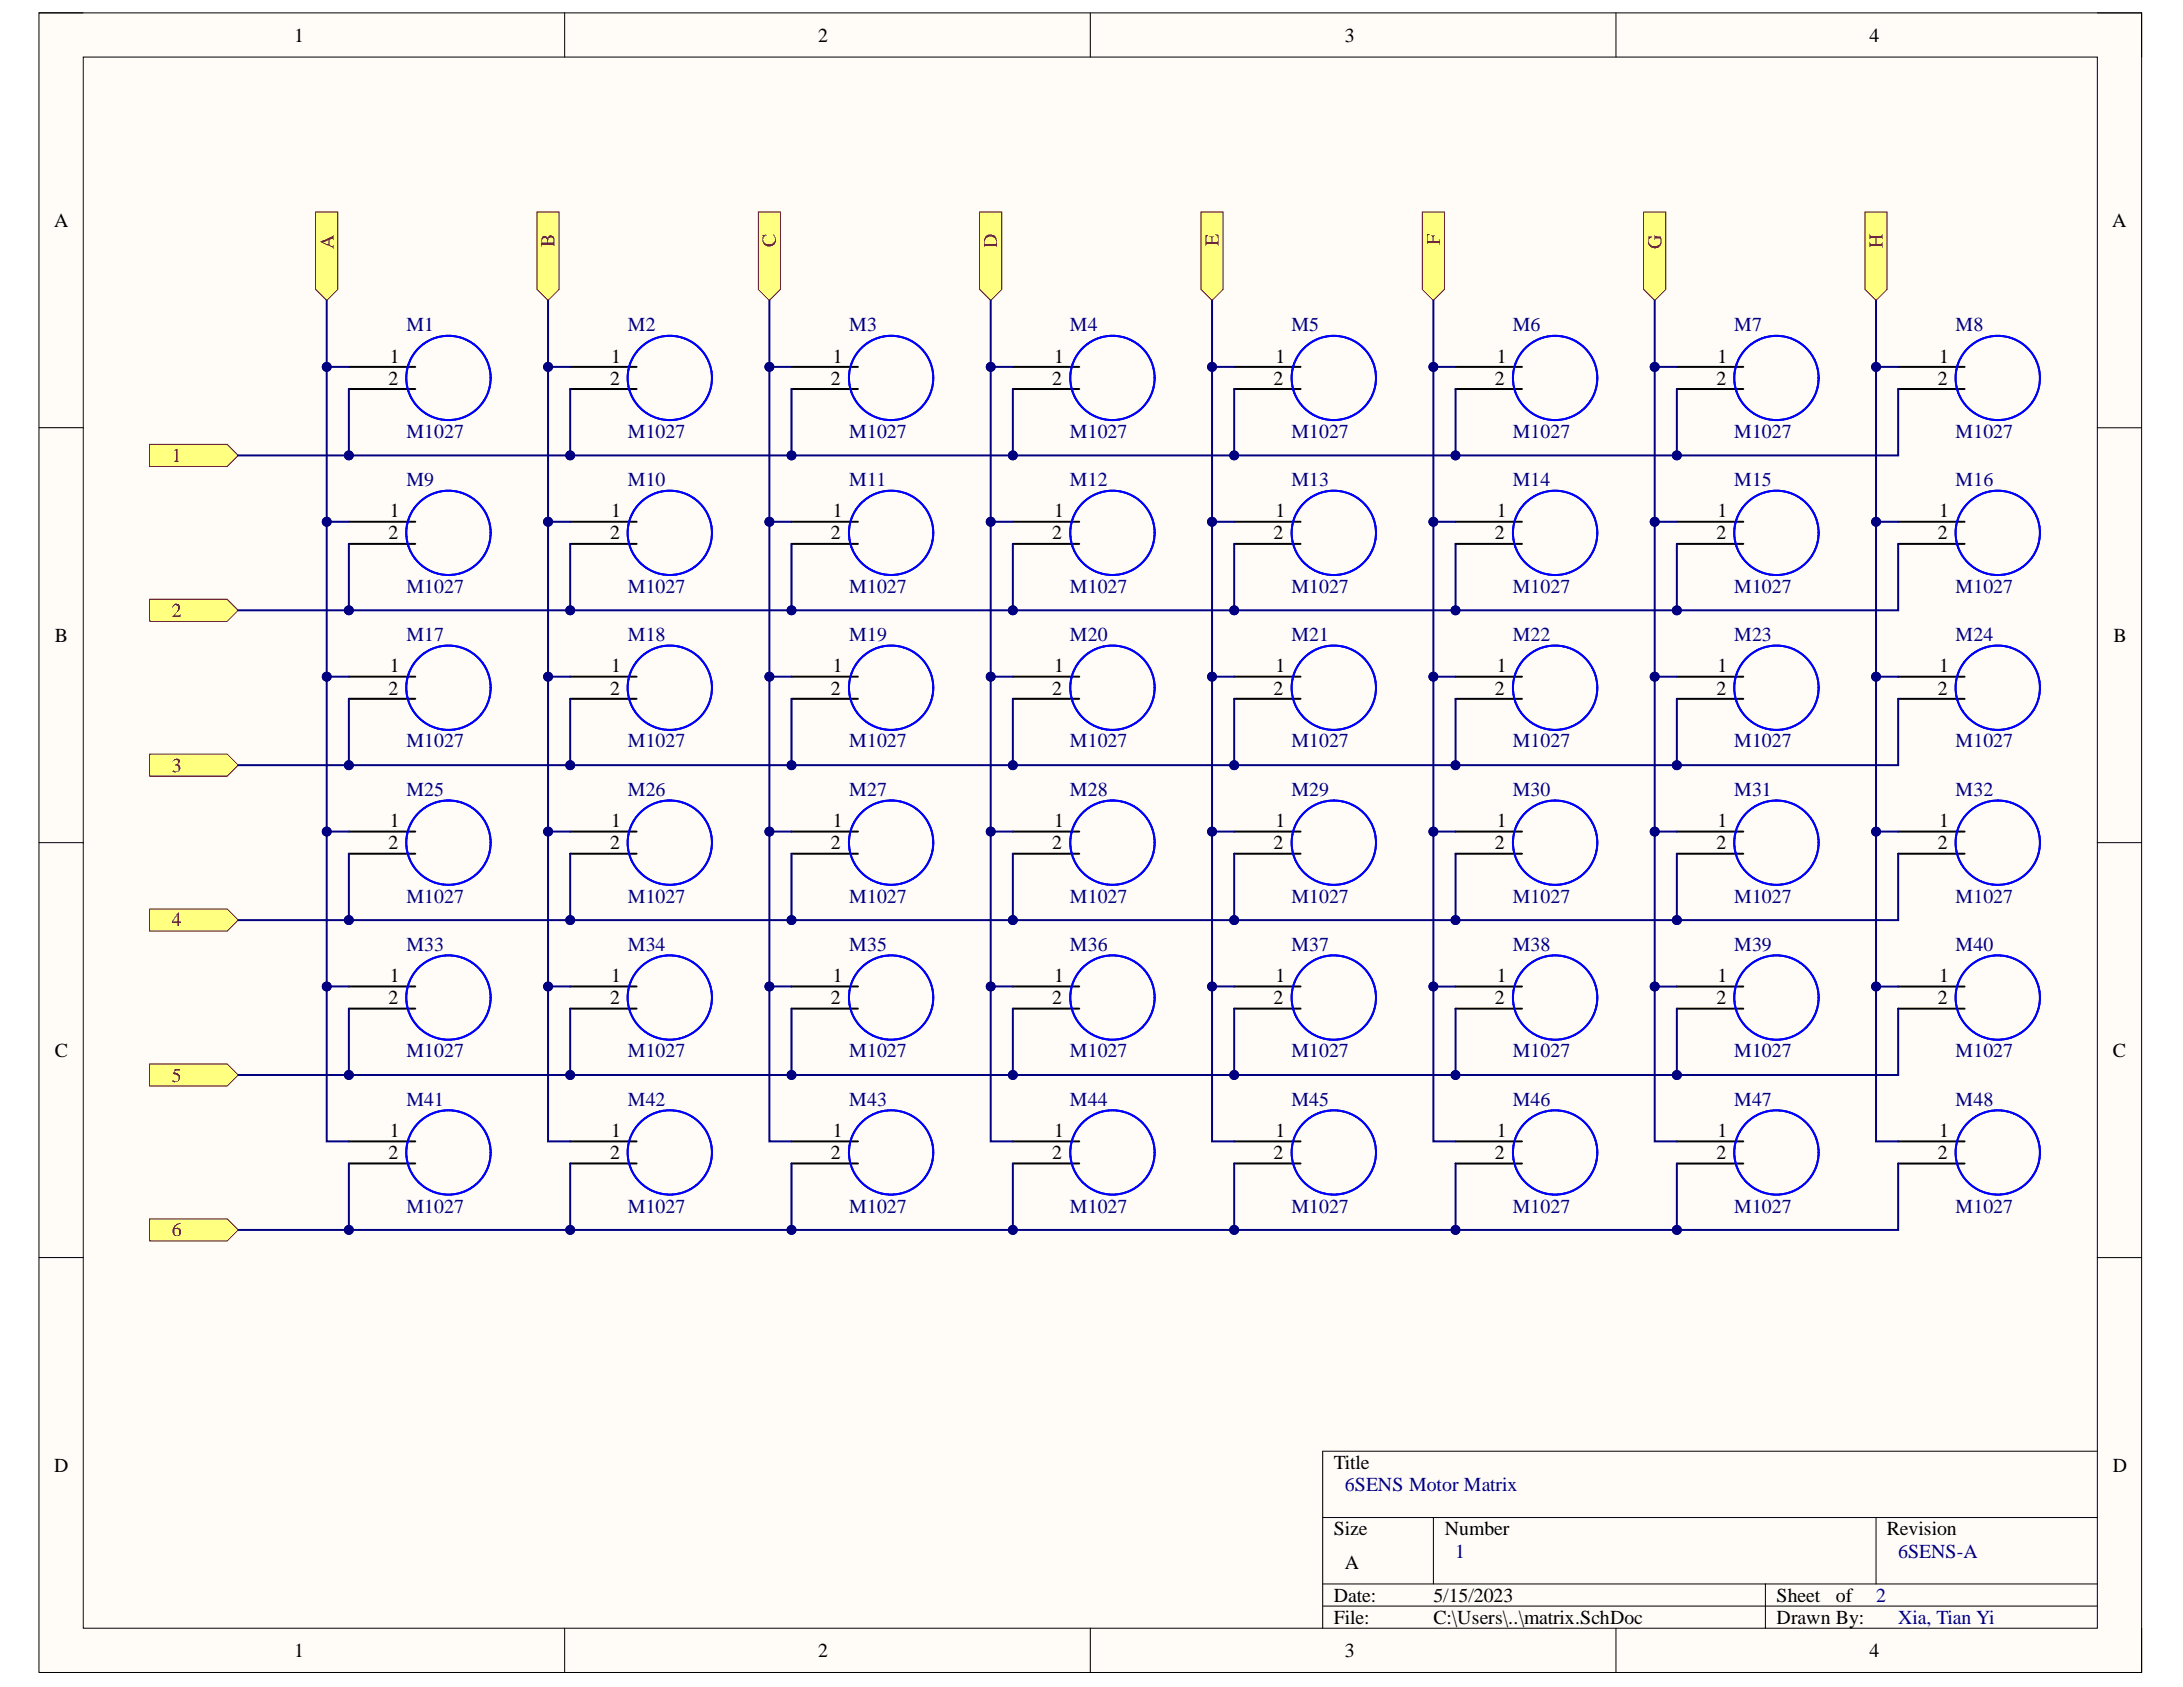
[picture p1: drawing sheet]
<svg xmlns="http://www.w3.org/2000/svg" width="279mm" height="216mm" viewBox="0 0 279 216" stroke-linecap="round" stroke-linejoin="round" font-family="sans-serif">
<defs><g id="words">
<g font-size="2.5">
<text x="37.6" y="5.3">1</text>
<text x="104.7" y="5.3">2</text>
<text x="172.1" y="5.3">3</text>
<text x="239.3" y="5.3">4</text>
<text x="6.9" y="29">A</text>
<text x="270.3" y="29">A</text>
<text x="49.9" y="46.4">1</text>
<text x="78.2" y="46.4">1</text>
<text x="106.6" y="46.4">1</text>
<text x="134.9" y="46.4">1</text>
<text x="163.3" y="46.4">1</text>
<text x="191.6" y="46.4">1</text>
<text x="219.8" y="46.4">1</text>
<text x="248.2" y="46.4">1</text>
<text x="49.7" y="49.2">2</text>
<text x="78.1" y="49.2">2</text>
<text x="106.3" y="49.2">2</text>
<text x="134.7" y="49.2">2</text>
<text x="163" y="49.2">2</text>
<text x="191.3" y="49.2">2</text>
<text x="219.7" y="49.2">2</text>
<text x="248" y="49.2">2</text>
<text x="49.7" y="69">2</text>
<text x="49.9" y="66.2">1</text>
<text x="78.1" y="69">2</text>
<text x="78.2" y="66.2">1</text>
<text x="106.3" y="69">2</text>
<text x="106.6" y="66.2">1</text>
<text x="134.7" y="69">2</text>
<text x="134.9" y="66.2">1</text>
<text x="163" y="69">2</text>
<text x="163.3" y="66.2">1</text>
<text x="191.3" y="69">2</text>
<text x="191.6" y="66.2">1</text>
<text x="219.7" y="69">2</text>
<text x="219.8" y="66.2">1</text>
<text x="248" y="69">2</text>
<text x="248.2" y="66.2">1</text>
<text x="7" y="82.1">B</text>
<text x="270.5" y="82.1">B</text>
<text x="49.7" y="88.9">2</text>
<text x="49.9" y="86">1</text>
<text x="78.1" y="88.9">2</text>
<text x="78.2" y="86">1</text>
<text x="106.3" y="88.9">2</text>
<text x="106.6" y="86">1</text>
<text x="134.7" y="88.9">2</text>
<text x="134.9" y="86">1</text>
<text x="163" y="88.9">2</text>
<text x="163.3" y="86">1</text>
<text x="191.3" y="88.9">2</text>
<text x="191.6" y="86">1</text>
<text x="219.7" y="88.9">2</text>
<text x="219.8" y="86">1</text>
<text x="248" y="88.9">2</text>
<text x="248.2" y="86">1</text>
<text x="49.9" y="105.9">1</text>
<text x="78.2" y="105.9">1</text>
<text x="106.6" y="105.9">1</text>
<text x="134.9" y="105.9">1</text>
<text x="163.3" y="105.9">1</text>
<text x="191.6" y="105.9">1</text>
<text x="219.8" y="105.9">1</text>
<text x="248.2" y="105.9">1</text>
<text x="49.7" y="108.7">2</text>
<text x="78.1" y="108.7">2</text>
<text x="106.3" y="108.7">2</text>
<text x="134.7" y="108.7">2</text>
<text x="163" y="108.7">2</text>
<text x="191.3" y="108.7">2</text>
<text x="219.7" y="108.7">2</text>
<text x="248" y="108.7">2</text>
<text x="49.9" y="125.7">1</text>
<text x="78.2" y="125.7">1</text>
<text x="106.6" y="125.7">1</text>
<text x="134.9" y="125.7">1</text>
<text x="163.3" y="125.7">1</text>
<text x="191.6" y="125.7">1</text>
<text x="219.8" y="125.7">1</text>
<text x="248.2" y="125.7">1</text>
<text x="49.7" y="128.5">2</text>
<text x="78.1" y="128.5">2</text>
<text x="106.3" y="128.5">2</text>
<text x="134.7" y="128.5">2</text>
<text x="163" y="128.5">2</text>
<text x="191.3" y="128.5">2</text>
<text x="219.7" y="128.5">2</text>
<text x="248" y="128.5">2</text>
<text x="7" y="135.2">C</text>
<text x="270.4" y="135.2">C</text>
<text x="49.7" y="148.3">2</text>
<text x="49.9" y="145.5">1</text>
<text x="78.1" y="148.3">2</text>
<text x="78.2" y="145.5">1</text>
<text x="106.3" y="148.3">2</text>
<text x="106.6" y="145.5">1</text>
<text x="134.7" y="148.3">2</text>
<text x="134.9" y="145.5">1</text>
<text x="163" y="148.3">2</text>
<text x="163.3" y="145.5">1</text>
<text x="191.3" y="148.3">2</text>
<text x="191.6" y="145.5">1</text>
<text x="219.7" y="148.3">2</text>
<text x="219.8" y="145.5">1</text>
<text x="248" y="148.3">2</text>
<text x="248.2" y="145.5">1</text>
<text x="6.9" y="188.3">D</text>
<text x="170.7" y="188">Title</text>
<text x="270.4" y="188.3">D</text>
<text x="170.7" y="196.5">Size</text>
<text x="184.9" y="196.5">Number</text>
<text x="241.5" y="196.5">Revision</text>
<text x="172.1" y="200.8">A</text>
<text x="170.7" y="205">Date:</text>
<text x="170.7" y="207.8">File:</text>
<text x="183.5" y="205">5/15/2023</text>
<text x="183.5" y="207.8">C:\Users\..\matrix.SchDoc</text>
<text x="227.4" y="205">Sheet</text>
<text x="227.4" y="207.8">Drawn By:</text>
<text x="235" y="205">of</text>
<text x="37.6" y="212.1">1</text>
<text x="104.7" y="212.1">2</text>
<text x="172.1" y="212.1">3</text>
<text x="239.3" y="212.1">4</text>
</g>
<g font-size="2.5" fill="#800000">
<text x="42.7" y="31.8" transform="rotate(-90 42.7 31.8)">A</text>
<text x="71" y="31.6" transform="rotate(-90 71 31.6)">B</text>
<text x="99.3" y="31.6" transform="rotate(-90 99.3 31.6)">C</text>
<text x="127.6" y="31.7" transform="rotate(-90 127.6 31.7)">D</text>
<text x="156" y="31.5" transform="rotate(-90 156 31.5)">E</text>
<text x="184.3" y="31.3" transform="rotate(-90 184.3 31.3)">F</text>
<text x="212.7" y="31.8" transform="rotate(-90 212.7 31.8)">G</text>
<text x="241" y="31.7" transform="rotate(-90 241 31.7)">H</text>
<text x="22" y="59.1">1</text>
<text x="22" y="79">2</text>
<text x="22" y="98.8">3</text>
<text x="22" y="118.6">4</text>
<text x="22" y="138.4">5</text>
<text x="22" y="158.2">6</text>
</g>
<g font-size="2.5" fill="#000080">
<text x="52" y="42.4">M1</text>
<text x="80.4" y="42.4">M2</text>
<text x="108.7" y="42.4">M3</text>
<text x="136.9" y="42.4">M4</text>
<text x="165.3" y="42.4">M5</text>
<text x="193.6" y="42.4">M6</text>
<text x="222" y="42.4">M7</text>
<text x="250.3" y="42.4">M8</text>
<text x="52" y="56.1">M1027</text>
<text x="80.4" y="56.1">M1027</text>
<text x="108.7" y="56.1">M1027</text>
<text x="136.9" y="56.1">M1027</text>
<text x="165.3" y="56.1">M1027</text>
<text x="193.6" y="56.1">M1027</text>
<text x="222" y="56.1">M1027</text>
<text x="250.3" y="56.1">M1027</text>
<text x="52" y="62.2">M9</text>
<text x="80.4" y="62.2">M10</text>
<text x="108.7" y="62.2">M11</text>
<text x="136.9" y="62.2">M12</text>
<text x="165.3" y="62.2">M13</text>
<text x="193.6" y="62.2">M14</text>
<text x="222" y="62.2">M15</text>
<text x="250.3" y="62.2">M16</text>
<text x="52" y="75.9">M1027</text>
<text x="80.4" y="75.9">M1027</text>
<text x="108.7" y="75.9">M1027</text>
<text x="136.9" y="75.9">M1027</text>
<text x="165.3" y="75.9">M1027</text>
<text x="193.6" y="75.9">M1027</text>
<text x="222" y="75.9">M1027</text>
<text x="250.3" y="75.9">M1027</text>
<text x="52" y="82">M17</text>
<text x="80.4" y="82">M18</text>
<text x="108.7" y="82">M19</text>
<text x="136.9" y="82">M20</text>
<text x="165.3" y="82">M21</text>
<text x="193.6" y="82">M22</text>
<text x="222" y="82">M23</text>
<text x="250.3" y="82">M24</text>
<text x="52" y="95.7">M1027</text>
<text x="80.4" y="95.7">M1027</text>
<text x="108.7" y="95.7">M1027</text>
<text x="136.9" y="95.7">M1027</text>
<text x="165.3" y="95.7">M1027</text>
<text x="193.6" y="95.7">M1027</text>
<text x="222" y="95.7">M1027</text>
<text x="250.3" y="95.7">M1027</text>
<text x="52" y="101.9">M25</text>
<text x="80.4" y="101.9">M26</text>
<text x="108.7" y="101.9">M27</text>
<text x="136.9" y="101.9">M28</text>
<text x="165.3" y="101.9">M29</text>
<text x="193.6" y="101.9">M30</text>
<text x="222" y="101.9">M31</text>
<text x="250.3" y="101.9">M32</text>
<text x="52" y="115.5">M1027</text>
<text x="80.4" y="115.5">M1027</text>
<text x="108.7" y="115.5">M1027</text>
<text x="136.9" y="115.5">M1027</text>
<text x="165.3" y="115.5">M1027</text>
<text x="193.6" y="115.5">M1027</text>
<text x="222" y="115.5">M1027</text>
<text x="250.3" y="115.5">M1027</text>
<text x="52" y="121.7">M33</text>
<text x="80.4" y="121.7">M34</text>
<text x="108.7" y="121.7">M35</text>
<text x="136.9" y="121.7">M36</text>
<text x="165.3" y="121.7">M37</text>
<text x="193.6" y="121.7">M38</text>
<text x="222" y="121.7">M39</text>
<text x="250.3" y="121.7">M40</text>
<text x="52" y="135.3">M1027</text>
<text x="80.4" y="135.3">M1027</text>
<text x="108.7" y="135.3">M1027</text>
<text x="136.9" y="135.3">M1027</text>
<text x="165.3" y="135.3">M1027</text>
<text x="193.6" y="135.3">M1027</text>
<text x="222" y="135.3">M1027</text>
<text x="250.3" y="135.3">M1027</text>
<text x="52" y="141.6">M41</text>
<text x="80.4" y="141.6">M42</text>
<text x="108.7" y="141.6">M43</text>
<text x="136.9" y="141.6">M44</text>
<text x="165.3" y="141.6">M45</text>
<text x="193.6" y="141.6">M46</text>
<text x="222" y="141.6">M47</text>
<text x="250.3" y="141.6">M48</text>
<text x="52" y="155.2">M1027</text>
<text x="80.4" y="155.2">M1027</text>
<text x="108.7" y="155.2">M1027</text>
<text x="136.9" y="155.2">M1027</text>
<text x="165.3" y="155.2">M1027</text>
<text x="193.6" y="155.2">M1027</text>
<text x="222" y="155.2">M1027</text>
<text x="250.3" y="155.2">M1027</text>
<text x="172.1" y="190.8">6SENS Motor Matrix</text>
<text x="186.3" y="199.3">1</text>
<text x="242.9" y="199.3">6SENS-A</text>
<text x="240.1" y="205">2</text>
<text x="242.9" y="207.8">Xia, Tian Yi</text>
</g>
</g></defs>
<path d="M5 1.6h269.1v212.4h-269.1z" fill-rule="evenodd" fill="#fffcf8"/>
<path d="M5 1.6h269.1v212.4h-269.1z" fill="none" stroke="#000" stroke-width=".13"/>
<path d="M10.7 7.3h257.7v201.1h-257.7z" fill-rule="evenodd" fill="#fffcf8"/>
<g fill="none" stroke="#000" stroke-width=".13">
<path d="M5 1.6h5.7M10.7 7.3h257.7v201.1h-257.7zM72.3 1.6v5.7M139.5 1.6v5.7M206.8 1.6v5.7M268.4 1.6h5.7v5.7M5 54.7h5.7M268.4 54.7h5.7M5 107.8h5.7M268.4 107.8h5.7M5 160.9h5.7M268.4 160.9h5.7"/>
<path d="M169.3 194.2h99.1M183.5 194.2v8.5M240.1 194.2v8.5M268.4 185.7h-99.1v22.7M72.3 208.4v5.6M139.5 208.4v5.6M169.3 202.7h99.1M169.3 205.5h99.1M206.8 208.4v5.6M226 202.7v5.7M274.1 208.4v5.6"/>
</g>
<g fill="none" stroke="#000" stroke-width=".25">
<path d="M44.7 49.8h8.4M44.7 47h8.4M73 49.8h8.5M73 47h8.5M101.3 49.8h8.5M101.3 47h8.5M129.6 49.8h8.5M129.6 47h8.5M158 49.8h8.5M158 47h8.5M186.3 49.8h8.5M186.3 47h8.5"/>
<path d="M214.6 49.8h8.5M214.6 47h8.5M242.9 49.8h8.5M242.9 47h8.5M44.7 69.6h8.4M44.7 66.8h8.4M73 69.6h8.5M73 66.8h8.5M101.3 69.6h8.5M101.3 66.8h8.5M129.6 69.6h8.5M129.6 66.8h8.5"/>
<path d="M158 69.6h8.5M158 66.8h8.5M186.3 69.6h8.5M186.3 66.8h8.5M214.6 69.6h8.5M214.6 66.8h8.5M242.9 69.6h8.5M242.9 66.8h8.5M44.7 89.4h8.4M44.7 86.6h8.4M73 89.4h8.5M73 86.6h8.5"/>
<path d="M101.3 89.4h8.5M101.3 86.6h8.5M129.6 89.4h8.5M129.6 86.6h8.5M158 89.4h8.5M158 86.6h8.5M186.3 89.4h8.5M186.3 86.6h8.5M214.6 89.4h8.5M214.6 86.6h8.5M242.9 89.4h8.5M242.9 86.6h8.5"/>
<path d="M44.7 109.3h8.4M44.7 106.4h8.4M73 109.3h8.5M73 106.4h8.5M101.3 109.3h8.5M101.3 106.4h8.5M129.6 109.3h8.5M129.6 106.4h8.5M158 109.3h8.5M158 106.4h8.5M186.3 109.3h8.5M186.3 106.4h8.5"/>
<path d="M214.6 109.3h8.5M214.6 106.4h8.5M242.9 109.3h8.5M242.9 106.4h8.5M44.7 129.1h8.4M44.7 126.2h8.4M73 129.1h8.5M73 126.2h8.5M101.3 129.1h8.5M101.3 126.2h8.5M129.6 129.1h8.5M129.6 126.2h8.5"/>
<path d="M158 129.1h8.5M158 126.2h8.5M186.3 129.1h8.5M186.3 126.3h8.5M214.6 129.1h8.5M214.6 126.3h8.5M242.9 129.1h8.5M242.9 126.3h8.5M44.7 148.9h8.4M44.7 146.1h8.4M73 148.9h8.5M73 146.1h8.5"/>
<path d="M101.3 148.9h8.5M101.3 146.1h8.5M129.6 148.9h8.5M129.6 146.1h8.5M158 148.9h8.5M158 146.1h8.5M186.3 148.9h8.5M186.3 146.1h8.5M214.6 148.9h8.5M214.6 146.1h8.5M242.9 148.9h8.5M242.9 146.1h8.5"/>
</g>
<g fill="none" stroke="#00f" stroke-width=".25">
<circle cx="57.4" cy="48.4" r="5.4"/>
<circle cx="85.7" cy="48.4" r="5.4"/>
<circle cx="114.1" cy="48.4" r="5.4"/>
<circle cx="142.4" cy="48.4" r="5.4"/>
<circle cx="170.7" cy="48.4" r="5.4"/>
<circle cx="199" cy="48.4" r="5.4"/>
<circle cx="227.4" cy="48.4" r="5.4"/>
<circle cx="255.7" cy="48.4" r="5.4"/>
<circle cx="57.4" cy="68.2" r="5.4"/>
<circle cx="85.7" cy="68.2" r="5.4"/>
<circle cx="114.1" cy="68.2" r="5.4"/>
<circle cx="142.4" cy="68.2" r="5.4"/>
<circle cx="170.7" cy="68.2" r="5.4"/>
<circle cx="199" cy="68.2" r="5.4"/>
<circle cx="227.4" cy="68.2" r="5.4"/>
<circle cx="255.7" cy="68.2" r="5.4"/>
<circle cx="57.4" cy="88" r="5.4"/>
<circle cx="85.7" cy="88" r="5.4"/>
<circle cx="114.1" cy="88" r="5.4"/>
<circle cx="142.4" cy="88" r="5.4"/>
<circle cx="170.7" cy="88" r="5.4"/>
<circle cx="199" cy="88" r="5.4"/>
<circle cx="227.4" cy="88" r="5.4"/>
<circle cx="255.7" cy="88" r="5.4"/>
<circle cx="57.4" cy="107.8" r="5.4"/>
<circle cx="85.7" cy="107.8" r="5.4"/>
<circle cx="114.1" cy="107.8" r="5.4"/>
<circle cx="142.4" cy="107.8" r="5.4"/>
<circle cx="170.7" cy="107.8" r="5.4"/>
<circle cx="199" cy="107.8" r="5.4"/>
<circle cx="227.4" cy="107.8" r="5.4"/>
<circle cx="255.7" cy="107.8" r="5.4"/>
<circle cx="57.4" cy="127.7" r="5.4"/>
<circle cx="85.7" cy="127.7" r="5.4"/>
<circle cx="114.1" cy="127.7" r="5.4"/>
<circle cx="142.4" cy="127.7" r="5.4"/>
<circle cx="170.7" cy="127.7" r="5.4"/>
<circle cx="199" cy="127.7" r="5.4"/>
<circle cx="227.4" cy="127.7" r="5.4"/>
<circle cx="255.7" cy="127.7" r="5.4"/>
<circle cx="57.4" cy="147.5" r="5.4"/>
<circle cx="85.7" cy="147.5" r="5.4"/>
<circle cx="114.1" cy="147.5" r="5.4"/>
<circle cx="142.4" cy="147.5" r="5.4"/>
<circle cx="170.7" cy="147.5" r="5.4"/>
<circle cx="199" cy="147.5" r="5.4"/>
<circle cx="227.4" cy="147.5" r="5.4"/>
<circle cx="255.7" cy="147.5" r="5.4"/>
</g>
<path d="M40.4 27.1h2.8v9.9l-1.4 1.5-1.4-1.5z" fill-rule="evenodd" fill="#ffff80"/>
<path d="M40.4 27.1h2.8v9.9l-1.4 1.5-1.4-1.5z" fill="none" stroke="#800000" stroke-width=".13"/>
<path d="M68.7 27.1h2.9v9.9l-1.5 1.5-1.4-1.5z" fill-rule="evenodd" fill="#ffff80"/>
<path d="M68.7 27.1h2.9v9.9l-1.5 1.5-1.4-1.5z" fill="none" stroke="#800000" stroke-width=".13"/>
<path d="M97.1 27.1h2.8v9.9l-1.4 1.5-1.4-1.5z" fill-rule="evenodd" fill="#ffff80"/>
<path d="M97.1 27.1h2.8v9.9l-1.4 1.5-1.4-1.5z" fill="none" stroke="#800000" stroke-width=".13"/>
<path d="M125.4 27.1h2.8v9.9l-1.4 1.5-1.4-1.5z" fill-rule="evenodd" fill="#ffff80"/>
<path d="M125.4 27.1h2.8v9.9l-1.4 1.5-1.4-1.5z" fill="none" stroke="#800000" stroke-width=".13"/>
<path d="M153.7 27.1h2.8v9.9l-1.4 1.5-1.4-1.5z" fill-rule="evenodd" fill="#ffff80"/>
<path d="M153.7 27.1h2.8v9.9l-1.4 1.5-1.4-1.5z" fill="none" stroke="#800000" stroke-width=".13"/>
<path d="M182 27.1h2.9v9.9l-1.4 1.5-1.5-1.5z" fill-rule="evenodd" fill="#ffff80"/>
<path d="M182 27.1h2.9v9.9l-1.4 1.5-1.5-1.5z" fill="none" stroke="#800000" stroke-width=".13"/>
<path d="M210.4 27.1h2.8v9.9l-1.4 1.5-1.4-1.5z" fill-rule="evenodd" fill="#ffff80"/>
<path d="M210.4 27.1h2.8v9.9l-1.4 1.5-1.4-1.5z" fill="none" stroke="#800000" stroke-width=".13"/>
<path d="M238.7 27.1h2.8v9.9l-1.4 1.5-1.4-1.5z" fill-rule="evenodd" fill="#ffff80"/>
<path d="M238.7 27.1h2.8v9.9l-1.4 1.5-1.4-1.5z" fill="none" stroke="#800000" stroke-width=".13"/>
<path d="M19.2 56.9h9.9l1.4 1.4-1.4 1.4h-9.9z" fill-rule="evenodd" fill="#ffff80"/>
<path d="M19.2 56.9h9.9l1.4 1.4-1.4 1.4h-9.9z" fill="none" stroke="#800000" stroke-width=".13"/>
<path d="M19.2 76.7h9.9l1.4 1.4-1.4 1.4h-9.9z" fill-rule="evenodd" fill="#ffff80"/>
<path d="M19.2 76.7h9.9l1.4 1.4-1.4 1.4h-9.9z" fill="none" stroke="#800000" stroke-width=".13"/>
<path d="M19.2 96.5h9.9l1.4 1.4-1.4 1.4h-9.9z" fill-rule="evenodd" fill="#ffff80"/>
<path d="M19.2 96.5h9.9l1.4 1.4-1.4 1.4h-9.9z" fill="none" stroke="#800000" stroke-width=".13"/>
<path d="M19.2 116.3h9.9l1.4 1.5-1.4 1.4h-9.9z" fill-rule="evenodd" fill="#ffff80"/>
<path d="M19.2 116.3h9.9l1.4 1.5-1.4 1.4h-9.9z" fill="none" stroke="#800000" stroke-width=".13"/>
<path d="M19.2 136.2h9.9l1.4 1.4-1.4 1.4h-9.9z" fill-rule="evenodd" fill="#ffff80"/>
<path d="M19.2 136.2h9.9l1.4 1.4-1.4 1.4h-9.9z" fill="none" stroke="#800000" stroke-width=".13"/>
<path d="M19.2 156h9.9l1.4 1.4-1.4 1.4h-9.9z" fill-rule="evenodd" fill="#ffff80"/>
<path d="M19.2 156h9.9l1.4 1.4-1.4 1.4h-9.9z" fill="none" stroke="#800000" stroke-width=".13"/>
<path d="M41.8 38.5v8.5h2.9" fill="none" stroke="#000080" stroke-width=".25"/>
<circle cx="41.8" cy="47" r=".57" fill="#000080"/>
<circle cx="41.8" cy="47" r=".57" fill="none" stroke="#000080" stroke-width=".13"/>
<path d="M41.8 47v99.1h2.9" fill="none" stroke="#000080" stroke-width=".25"/>
<circle cx="41.8" cy="47" r=".57" fill="#000080"/>
<circle cx="41.8" cy="47" r=".57" fill="none" stroke="#000080" stroke-width=".13"/>
<circle cx="41.8" cy="66.8" r=".57" fill="#000080"/>
<circle cx="41.8" cy="66.8" r=".57" fill="none" stroke="#000080" stroke-width=".13"/>
<circle cx="41.8" cy="86.6" r=".57" fill="#000080"/>
<circle cx="41.8" cy="86.6" r=".57" fill="none" stroke="#000080" stroke-width=".13"/>
<circle cx="41.8" cy="106.4" r=".57" fill="#000080"/>
<circle cx="41.8" cy="106.4" r=".57" fill="none" stroke="#000080" stroke-width=".13"/>
<circle cx="41.8" cy="126.2" r=".57" fill="#000080"/>
<circle cx="41.8" cy="126.2" r=".57" fill="none" stroke="#000080" stroke-width=".13"/>
<path d="M41.8 126.2h2.9" fill="none" stroke="#000080" stroke-width=".25"/>
<circle cx="41.8" cy="126.2" r=".57" fill="#000080"/>
<circle cx="41.8" cy="126.2" r=".57" fill="none" stroke="#000080" stroke-width=".13"/>
<path d="M41.8 106.4h2.9" fill="none" stroke="#000080" stroke-width=".25"/>
<circle cx="41.8" cy="106.4" r=".57" fill="#000080"/>
<circle cx="41.8" cy="106.4" r=".57" fill="none" stroke="#000080" stroke-width=".13"/>
<path d="M41.8 86.6h2.9" fill="none" stroke="#000080" stroke-width=".25"/>
<circle cx="41.8" cy="86.6" r=".57" fill="#000080"/>
<circle cx="41.8" cy="86.6" r=".57" fill="none" stroke="#000080" stroke-width=".13"/>
<path d="M41.8 66.8h2.9" fill="none" stroke="#000080" stroke-width=".25"/>
<circle cx="41.8" cy="66.8" r=".57" fill="#000080"/>
<circle cx="41.8" cy="66.8" r=".57" fill="none" stroke="#000080" stroke-width=".13"/>
<path d="M70.1 38.5v107.6h2.9" fill="none" stroke="#000080" stroke-width=".25"/>
<circle cx="70.1" cy="47" r=".57" fill="#000080"/>
<circle cx="70.1" cy="47" r=".57" fill="none" stroke="#000080" stroke-width=".13"/>
<circle cx="70.1" cy="66.8" r=".57" fill="#000080"/>
<circle cx="70.1" cy="66.8" r=".57" fill="none" stroke="#000080" stroke-width=".13"/>
<circle cx="70.1" cy="86.6" r=".57" fill="#000080"/>
<circle cx="70.1" cy="86.6" r=".57" fill="none" stroke="#000080" stroke-width=".13"/>
<circle cx="70.1" cy="106.4" r=".57" fill="#000080"/>
<circle cx="70.1" cy="106.4" r=".57" fill="none" stroke="#000080" stroke-width=".13"/>
<circle cx="70.1" cy="126.2" r=".57" fill="#000080"/>
<circle cx="70.1" cy="126.2" r=".57" fill="none" stroke="#000080" stroke-width=".13"/>
<path d="M70.1 126.2h2.9" fill="none" stroke="#000080" stroke-width=".25"/>
<circle cx="70.1" cy="126.2" r=".57" fill="#000080"/>
<circle cx="70.1" cy="126.2" r=".57" fill="none" stroke="#000080" stroke-width=".13"/>
<path d="M70.1 106.4h2.9" fill="none" stroke="#000080" stroke-width=".25"/>
<circle cx="70.1" cy="106.4" r=".57" fill="#000080"/>
<circle cx="70.1" cy="106.4" r=".57" fill="none" stroke="#000080" stroke-width=".13"/>
<path d="M70.1 86.6h2.9" fill="none" stroke="#000080" stroke-width=".25"/>
<circle cx="70.1" cy="86.6" r=".57" fill="#000080"/>
<circle cx="70.1" cy="86.6" r=".57" fill="none" stroke="#000080" stroke-width=".13"/>
<path d="M70.1 66.8h2.9" fill="none" stroke="#000080" stroke-width=".25"/>
<circle cx="70.1" cy="66.8" r=".57" fill="#000080"/>
<circle cx="70.1" cy="66.8" r=".57" fill="none" stroke="#000080" stroke-width=".13"/>
<path d="M70.1 47h2.9" fill="none" stroke="#000080" stroke-width=".25"/>
<circle cx="70.1" cy="47" r=".57" fill="#000080"/>
<circle cx="70.1" cy="47" r=".57" fill="none" stroke="#000080" stroke-width=".13"/>
<path d="M98.5 126.2h2.8" fill="none" stroke="#000080" stroke-width=".25"/>
<circle cx="98.5" cy="126.2" r=".57" fill="#000080"/>
<circle cx="98.5" cy="126.2" r=".57" fill="none" stroke="#000080" stroke-width=".13"/>
<path d="M98.5 106.4h2.8" fill="none" stroke="#000080" stroke-width=".25"/>
<circle cx="98.5" cy="106.4" r=".57" fill="#000080"/>
<circle cx="98.5" cy="106.4" r=".57" fill="none" stroke="#000080" stroke-width=".13"/>
<path d="M98.5 86.6h2.8" fill="none" stroke="#000080" stroke-width=".25"/>
<circle cx="98.5" cy="86.6" r=".57" fill="#000080"/>
<circle cx="98.5" cy="86.6" r=".57" fill="none" stroke="#000080" stroke-width=".13"/>
<path d="M98.5 66.8h2.8" fill="none" stroke="#000080" stroke-width=".25"/>
<circle cx="98.5" cy="66.8" r=".57" fill="#000080"/>
<circle cx="98.5" cy="66.8" r=".57" fill="none" stroke="#000080" stroke-width=".13"/>
<path d="M98.5 47h2.8" fill="none" stroke="#000080" stroke-width=".25"/>
<circle cx="98.5" cy="47" r=".57" fill="#000080"/>
<circle cx="98.5" cy="47" r=".57" fill="none" stroke="#000080" stroke-width=".13"/>
<path d="M126.8 38.5v107.6h2.8" fill="none" stroke="#000080" stroke-width=".25"/>
<circle cx="126.8" cy="47" r=".57" fill="#000080"/>
<circle cx="126.8" cy="47" r=".57" fill="none" stroke="#000080" stroke-width=".13"/>
<circle cx="126.8" cy="66.8" r=".57" fill="#000080"/>
<circle cx="126.8" cy="66.8" r=".57" fill="none" stroke="#000080" stroke-width=".13"/>
<circle cx="126.8" cy="86.6" r=".57" fill="#000080"/>
<circle cx="126.8" cy="86.6" r=".57" fill="none" stroke="#000080" stroke-width=".13"/>
<circle cx="126.8" cy="106.4" r=".57" fill="#000080"/>
<circle cx="126.8" cy="106.4" r=".57" fill="none" stroke="#000080" stroke-width=".13"/>
<circle cx="126.8" cy="126.2" r=".57" fill="#000080"/>
<circle cx="126.8" cy="126.2" r=".57" fill="none" stroke="#000080" stroke-width=".13"/>
<path d="M126.8 126.2h2.8" fill="none" stroke="#000080" stroke-width=".25"/>
<circle cx="126.8" cy="126.2" r=".57" fill="#000080"/>
<circle cx="126.8" cy="126.2" r=".57" fill="none" stroke="#000080" stroke-width=".13"/>
<path d="M126.8 106.4h2.8" fill="none" stroke="#000080" stroke-width=".25"/>
<circle cx="126.8" cy="106.4" r=".57" fill="#000080"/>
<circle cx="126.8" cy="106.4" r=".57" fill="none" stroke="#000080" stroke-width=".13"/>
<path d="M126.8 86.6h2.8" fill="none" stroke="#000080" stroke-width=".25"/>
<circle cx="126.8" cy="86.6" r=".57" fill="#000080"/>
<circle cx="126.8" cy="86.6" r=".57" fill="none" stroke="#000080" stroke-width=".13"/>
<path d="M126.8 66.8h2.8" fill="none" stroke="#000080" stroke-width=".25"/>
<circle cx="126.8" cy="66.8" r=".57" fill="#000080"/>
<circle cx="126.8" cy="66.8" r=".57" fill="none" stroke="#000080" stroke-width=".13"/>
<path d="M126.8 47h2.8" fill="none" stroke="#000080" stroke-width=".25"/>
<circle cx="126.8" cy="47" r=".57" fill="#000080"/>
<circle cx="126.8" cy="47" r=".57" fill="none" stroke="#000080" stroke-width=".13"/>
<path d="M155.1 38.5v107.6h2.9" fill="none" stroke="#000080" stroke-width=".25"/>
<circle cx="155.1" cy="47" r=".57" fill="#000080"/>
<circle cx="155.1" cy="47" r=".57" fill="none" stroke="#000080" stroke-width=".13"/>
<circle cx="155.1" cy="66.8" r=".57" fill="#000080"/>
<circle cx="155.1" cy="66.8" r=".57" fill="none" stroke="#000080" stroke-width=".13"/>
<circle cx="155.1" cy="86.6" r=".57" fill="#000080"/>
<circle cx="155.1" cy="86.6" r=".57" fill="none" stroke="#000080" stroke-width=".13"/>
<circle cx="155.1" cy="106.4" r=".57" fill="#000080"/>
<circle cx="155.1" cy="106.4" r=".57" fill="none" stroke="#000080" stroke-width=".13"/>
<circle cx="155.1" cy="126.2" r=".57" fill="#000080"/>
<circle cx="155.1" cy="126.2" r=".57" fill="none" stroke="#000080" stroke-width=".13"/>
<path d="M155.1 126.2h2.9" fill="none" stroke="#000080" stroke-width=".25"/>
<circle cx="155.1" cy="126.2" r=".57" fill="#000080"/>
<circle cx="155.1" cy="126.2" r=".57" fill="none" stroke="#000080" stroke-width=".13"/>
<path d="M155.1 106.4h2.9" fill="none" stroke="#000080" stroke-width=".25"/>
<circle cx="155.1" cy="106.4" r=".57" fill="#000080"/>
<circle cx="155.1" cy="106.4" r=".57" fill="none" stroke="#000080" stroke-width=".13"/>
<path d="M155.1 86.6h2.9" fill="none" stroke="#000080" stroke-width=".25"/>
<circle cx="155.1" cy="86.6" r=".57" fill="#000080"/>
<circle cx="155.1" cy="86.6" r=".57" fill="none" stroke="#000080" stroke-width=".13"/>
<path d="M155.1 66.8h2.9" fill="none" stroke="#000080" stroke-width=".25"/>
<circle cx="155.1" cy="66.8" r=".57" fill="#000080"/>
<circle cx="155.1" cy="66.8" r=".57" fill="none" stroke="#000080" stroke-width=".13"/>
<path d="M155.1 47h2.9" fill="none" stroke="#000080" stroke-width=".25"/>
<circle cx="155.1" cy="47" r=".57" fill="#000080"/>
<circle cx="155.1" cy="47" r=".57" fill="none" stroke="#000080" stroke-width=".13"/>
<path d="M183.5 38.5v107.6h2.8" fill="none" stroke="#000080" stroke-width=".25"/>
<circle cx="183.5" cy="47" r=".57" fill="#000080"/>
<circle cx="183.5" cy="47" r=".57" fill="none" stroke="#000080" stroke-width=".13"/>
<circle cx="183.5" cy="66.8" r=".57" fill="#000080"/>
<circle cx="183.5" cy="66.8" r=".57" fill="none" stroke="#000080" stroke-width=".13"/>
<circle cx="183.5" cy="86.6" r=".57" fill="#000080"/>
<circle cx="183.5" cy="86.6" r=".57" fill="none" stroke="#000080" stroke-width=".13"/>
<circle cx="183.5" cy="106.4" r=".57" fill="#000080"/>
<circle cx="183.5" cy="106.4" r=".57" fill="none" stroke="#000080" stroke-width=".13"/>
<circle cx="183.5" cy="126.2" r=".57" fill="#000080"/>
<circle cx="183.5" cy="126.2" r=".57" fill="none" stroke="#000080" stroke-width=".13"/>
<path d="M183.5 126.3h2.8" fill="none" stroke="#000080" stroke-width=".25"/>
<circle cx="183.5" cy="126.2" r=".57" fill="#000080"/>
<circle cx="183.5" cy="126.2" r=".57" fill="none" stroke="#000080" stroke-width=".13"/>
<path d="M183.5 106.4h2.8" fill="none" stroke="#000080" stroke-width=".25"/>
<circle cx="183.5" cy="106.4" r=".57" fill="#000080"/>
<circle cx="183.5" cy="106.4" r=".57" fill="none" stroke="#000080" stroke-width=".13"/>
<path d="M183.5 86.6h2.8" fill="none" stroke="#000080" stroke-width=".25"/>
<circle cx="183.5" cy="86.6" r=".57" fill="#000080"/>
<circle cx="183.5" cy="86.6" r=".57" fill="none" stroke="#000080" stroke-width=".13"/>
<path d="M183.5 66.8h2.8" fill="none" stroke="#000080" stroke-width=".25"/>
<circle cx="183.5" cy="66.8" r=".57" fill="#000080"/>
<circle cx="183.5" cy="66.8" r=".57" fill="none" stroke="#000080" stroke-width=".13"/>
<path d="M183.5 47h2.8" fill="none" stroke="#000080" stroke-width=".25"/>
<circle cx="183.5" cy="47" r=".57" fill="#000080"/>
<circle cx="183.5" cy="47" r=".57" fill="none" stroke="#000080" stroke-width=".13"/>
<path d="M211.8 38.5v107.6h2.8" fill="none" stroke="#000080" stroke-width=".25"/>
<circle cx="211.8" cy="47" r=".57" fill="#000080"/>
<circle cx="211.8" cy="47" r=".57" fill="none" stroke="#000080" stroke-width=".13"/>
<circle cx="211.8" cy="66.8" r=".57" fill="#000080"/>
<circle cx="211.8" cy="66.8" r=".57" fill="none" stroke="#000080" stroke-width=".13"/>
<circle cx="211.8" cy="86.6" r=".57" fill="#000080"/>
<circle cx="211.8" cy="86.6" r=".57" fill="none" stroke="#000080" stroke-width=".13"/>
<circle cx="211.8" cy="106.4" r=".57" fill="#000080"/>
<circle cx="211.8" cy="106.4" r=".57" fill="none" stroke="#000080" stroke-width=".13"/>
<circle cx="211.8" cy="126.2" r=".57" fill="#000080"/>
<circle cx="211.8" cy="126.2" r=".57" fill="none" stroke="#000080" stroke-width=".13"/>
<path d="M211.8 126.3h2.8" fill="none" stroke="#000080" stroke-width=".25"/>
<circle cx="211.8" cy="126.2" r=".57" fill="#000080"/>
<circle cx="211.8" cy="126.2" r=".57" fill="none" stroke="#000080" stroke-width=".13"/>
<path d="M211.8 106.4h2.8" fill="none" stroke="#000080" stroke-width=".25"/>
<circle cx="211.8" cy="106.4" r=".57" fill="#000080"/>
<circle cx="211.8" cy="106.4" r=".57" fill="none" stroke="#000080" stroke-width=".13"/>
<path d="M211.8 86.6h2.8" fill="none" stroke="#000080" stroke-width=".25"/>
<circle cx="211.8" cy="86.6" r=".57" fill="#000080"/>
<circle cx="211.8" cy="86.6" r=".57" fill="none" stroke="#000080" stroke-width=".13"/>
<path d="M211.8 66.8h2.8" fill="none" stroke="#000080" stroke-width=".25"/>
<circle cx="211.8" cy="66.8" r=".57" fill="#000080"/>
<circle cx="211.8" cy="66.8" r=".57" fill="none" stroke="#000080" stroke-width=".13"/>
<path d="M211.8 47h2.8" fill="none" stroke="#000080" stroke-width=".25"/>
<circle cx="211.8" cy="47" r=".57" fill="#000080"/>
<circle cx="211.8" cy="47" r=".57" fill="none" stroke="#000080" stroke-width=".13"/>
<path d="M240.1 126.3h2.8" fill="none" stroke="#000080" stroke-width=".25"/>
<circle cx="240.1" cy="126.2" r=".57" fill="#000080"/>
<circle cx="240.1" cy="126.2" r=".57" fill="none" stroke="#000080" stroke-width=".13"/>
<path d="M240.1 106.4h2.8" fill="none" stroke="#000080" stroke-width=".25"/>
<circle cx="240.1" cy="106.4" r=".57" fill="#000080"/>
<circle cx="240.1" cy="106.4" r=".57" fill="none" stroke="#000080" stroke-width=".13"/>
<path d="M240.1 86.6h2.8" fill="none" stroke="#000080" stroke-width=".25"/>
<circle cx="240.1" cy="86.6" r=".57" fill="#000080"/>
<circle cx="240.1" cy="86.6" r=".57" fill="none" stroke="#000080" stroke-width=".13"/>
<path d="M240.1 66.8h2.8" fill="none" stroke="#000080" stroke-width=".25"/>
<circle cx="240.1" cy="66.8" r=".57" fill="#000080"/>
<circle cx="240.1" cy="66.8" r=".57" fill="none" stroke="#000080" stroke-width=".13"/>
<path d="M240.1 47h2.8" fill="none" stroke="#000080" stroke-width=".25"/>
<circle cx="240.1" cy="47" r=".57" fill="#000080"/>
<circle cx="240.1" cy="47" r=".57" fill="none" stroke="#000080" stroke-width=".13"/>
<path d="M242.9 49.8v8.5h-212.4" fill="none" stroke="#000080" stroke-width=".25"/>
<circle cx="44.7" cy="58.3" r=".57" fill="#000080"/>
<circle cx="44.7" cy="58.3" r=".57" fill="none" stroke="#000080" stroke-width=".13"/>
<circle cx="73" cy="58.3" r=".57" fill="#000080"/>
<circle cx="73" cy="58.3" r=".57" fill="none" stroke="#000080" stroke-width=".13"/>
<circle cx="101.3" cy="58.3" r=".57" fill="#000080"/>
<circle cx="101.3" cy="58.3" r=".57" fill="none" stroke="#000080" stroke-width=".13"/>
<circle cx="129.6" cy="58.3" r=".57" fill="#000080"/>
<circle cx="129.6" cy="58.3" r=".57" fill="none" stroke="#000080" stroke-width=".13"/>
<circle cx="158" cy="58.3" r=".57" fill="#000080"/>
<circle cx="158" cy="58.3" r=".57" fill="none" stroke="#000080" stroke-width=".13"/>
<circle cx="186.3" cy="58.3" r=".57" fill="#000080"/>
<circle cx="186.3" cy="58.3" r=".57" fill="none" stroke="#000080" stroke-width=".13"/>
<circle cx="214.6" cy="58.3" r=".57" fill="#000080"/>
<circle cx="214.6" cy="58.3" r=".57" fill="none" stroke="#000080" stroke-width=".13"/>
<path d="M214.6 49.8v8.5" fill="none" stroke="#000080" stroke-width=".25"/>
<circle cx="214.6" cy="58.3" r=".57" fill="#000080"/>
<circle cx="214.6" cy="58.3" r=".57" fill="none" stroke="#000080" stroke-width=".13"/>
<path d="M186.3 49.8v8.5" fill="none" stroke="#000080" stroke-width=".25"/>
<circle cx="186.3" cy="58.3" r=".57" fill="#000080"/>
<circle cx="186.3" cy="58.3" r=".57" fill="none" stroke="#000080" stroke-width=".13"/>
<path d="M158 49.8v8.5" fill="none" stroke="#000080" stroke-width=".25"/>
<circle cx="158" cy="58.3" r=".57" fill="#000080"/>
<circle cx="158" cy="58.3" r=".57" fill="none" stroke="#000080" stroke-width=".13"/>
<path d="M129.6 49.8v8.5" fill="none" stroke="#000080" stroke-width=".25"/>
<circle cx="129.6" cy="58.3" r=".57" fill="#000080"/>
<circle cx="129.6" cy="58.3" r=".57" fill="none" stroke="#000080" stroke-width=".13"/>
<path d="M101.3 49.8v8.5" fill="none" stroke="#000080" stroke-width=".25"/>
<circle cx="101.3" cy="58.3" r=".57" fill="#000080"/>
<circle cx="101.3" cy="58.3" r=".57" fill="none" stroke="#000080" stroke-width=".13"/>
<path d="M73 49.8v8.5" fill="none" stroke="#000080" stroke-width=".25"/>
<circle cx="73" cy="58.3" r=".57" fill="#000080"/>
<circle cx="73" cy="58.3" r=".57" fill="none" stroke="#000080" stroke-width=".13"/>
<path d="M44.7 49.8v8.5" fill="none" stroke="#000080" stroke-width=".25"/>
<circle cx="44.7" cy="58.3" r=".57" fill="#000080"/>
<circle cx="44.7" cy="58.3" r=".57" fill="none" stroke="#000080" stroke-width=".13"/>
<path d="M242.9 69.6v8.5h-212.4" fill="none" stroke="#000080" stroke-width=".25"/>
<circle cx="44.7" cy="78.1" r=".57" fill="#000080"/>
<circle cx="44.7" cy="78.1" r=".57" fill="none" stroke="#000080" stroke-width=".13"/>
<circle cx="73" cy="78.1" r=".57" fill="#000080"/>
<circle cx="73" cy="78.1" r=".57" fill="none" stroke="#000080" stroke-width=".13"/>
<circle cx="101.3" cy="78.1" r=".57" fill="#000080"/>
<circle cx="101.3" cy="78.1" r=".57" fill="none" stroke="#000080" stroke-width=".13"/>
<circle cx="129.6" cy="78.1" r=".57" fill="#000080"/>
<circle cx="129.6" cy="78.1" r=".57" fill="none" stroke="#000080" stroke-width=".13"/>
<circle cx="158" cy="78.1" r=".57" fill="#000080"/>
<circle cx="158" cy="78.1" r=".57" fill="none" stroke="#000080" stroke-width=".13"/>
<circle cx="186.3" cy="78.1" r=".57" fill="#000080"/>
<circle cx="186.3" cy="78.1" r=".57" fill="none" stroke="#000080" stroke-width=".13"/>
<circle cx="214.6" cy="78.1" r=".57" fill="#000080"/>
<circle cx="214.6" cy="78.1" r=".57" fill="none" stroke="#000080" stroke-width=".13"/>
<path d="M214.6 69.6v8.5" fill="none" stroke="#000080" stroke-width=".25"/>
<circle cx="214.6" cy="78.1" r=".57" fill="#000080"/>
<circle cx="214.6" cy="78.1" r=".57" fill="none" stroke="#000080" stroke-width=".13"/>
<path d="M186.3 69.6v8.5" fill="none" stroke="#000080" stroke-width=".25"/>
<circle cx="186.3" cy="78.1" r=".57" fill="#000080"/>
<circle cx="186.3" cy="78.1" r=".57" fill="none" stroke="#000080" stroke-width=".13"/>
<path d="M158 69.6v8.5" fill="none" stroke="#000080" stroke-width=".25"/>
<circle cx="158" cy="78.1" r=".57" fill="#000080"/>
<circle cx="158" cy="78.1" r=".57" fill="none" stroke="#000080" stroke-width=".13"/>
<path d="M129.6 69.6v8.5" fill="none" stroke="#000080" stroke-width=".25"/>
<circle cx="129.6" cy="78.1" r=".57" fill="#000080"/>
<circle cx="129.6" cy="78.1" r=".57" fill="none" stroke="#000080" stroke-width=".13"/>
<path d="M101.3 69.6v8.5" fill="none" stroke="#000080" stroke-width=".25"/>
<circle cx="101.3" cy="78.1" r=".57" fill="#000080"/>
<circle cx="101.3" cy="78.1" r=".57" fill="none" stroke="#000080" stroke-width=".13"/>
<path d="M73 69.6v8.5" fill="none" stroke="#000080" stroke-width=".25"/>
<circle cx="73" cy="78.1" r=".57" fill="#000080"/>
<circle cx="73" cy="78.1" r=".57" fill="none" stroke="#000080" stroke-width=".13"/>
<path d="M44.7 69.6v8.5" fill="none" stroke="#000080" stroke-width=".25"/>
<circle cx="44.7" cy="78.1" r=".57" fill="#000080"/>
<circle cx="44.7" cy="78.1" r=".57" fill="none" stroke="#000080" stroke-width=".13"/>
<path d="M242.9 89.4v8.5h-212.4" fill="none" stroke="#000080" stroke-width=".25"/>
<circle cx="44.7" cy="97.9" r=".57" fill="#000080"/>
<circle cx="44.7" cy="97.9" r=".57" fill="none" stroke="#000080" stroke-width=".13"/>
<circle cx="73" cy="97.9" r=".57" fill="#000080"/>
<circle cx="73" cy="97.9" r=".57" fill="none" stroke="#000080" stroke-width=".13"/>
<circle cx="101.3" cy="97.9" r=".57" fill="#000080"/>
<circle cx="101.3" cy="97.9" r=".57" fill="none" stroke="#000080" stroke-width=".13"/>
<circle cx="129.6" cy="97.9" r=".57" fill="#000080"/>
<circle cx="129.6" cy="97.9" r=".57" fill="none" stroke="#000080" stroke-width=".13"/>
<circle cx="158" cy="97.9" r=".57" fill="#000080"/>
<circle cx="158" cy="97.9" r=".57" fill="none" stroke="#000080" stroke-width=".13"/>
<circle cx="186.3" cy="97.9" r=".57" fill="#000080"/>
<circle cx="186.3" cy="97.9" r=".57" fill="none" stroke="#000080" stroke-width=".13"/>
<circle cx="214.6" cy="97.9" r=".57" fill="#000080"/>
<circle cx="214.6" cy="97.9" r=".57" fill="none" stroke="#000080" stroke-width=".13"/>
<path d="M214.6 89.4v8.5" fill="none" stroke="#000080" stroke-width=".25"/>
<circle cx="214.6" cy="97.9" r=".57" fill="#000080"/>
<circle cx="214.6" cy="97.9" r=".57" fill="none" stroke="#000080" stroke-width=".13"/>
<path d="M186.3 89.4v8.5" fill="none" stroke="#000080" stroke-width=".25"/>
<circle cx="186.3" cy="97.9" r=".57" fill="#000080"/>
<circle cx="186.3" cy="97.9" r=".57" fill="none" stroke="#000080" stroke-width=".13"/>
<path d="M158 89.4v8.5" fill="none" stroke="#000080" stroke-width=".25"/>
<circle cx="158" cy="97.9" r=".57" fill="#000080"/>
<circle cx="158" cy="97.9" r=".57" fill="none" stroke="#000080" stroke-width=".13"/>
<path d="M129.6 89.4v8.5" fill="none" stroke="#000080" stroke-width=".25"/>
<circle cx="129.6" cy="97.9" r=".57" fill="#000080"/>
<circle cx="129.6" cy="97.9" r=".57" fill="none" stroke="#000080" stroke-width=".13"/>
<path d="M101.3 89.4v8.5" fill="none" stroke="#000080" stroke-width=".25"/>
<circle cx="101.3" cy="97.9" r=".57" fill="#000080"/>
<circle cx="101.3" cy="97.9" r=".57" fill="none" stroke="#000080" stroke-width=".13"/>
<path d="M73 89.4v8.5" fill="none" stroke="#000080" stroke-width=".25"/>
<circle cx="73" cy="97.9" r=".57" fill="#000080"/>
<circle cx="73" cy="97.9" r=".57" fill="none" stroke="#000080" stroke-width=".13"/>
<path d="M44.7 89.4v8.5" fill="none" stroke="#000080" stroke-width=".25"/>
<circle cx="44.7" cy="97.9" r=".57" fill="#000080"/>
<circle cx="44.7" cy="97.9" r=".57" fill="none" stroke="#000080" stroke-width=".13"/>
<path d="M242.9 109.3v8.5h-212.4" fill="none" stroke="#000080" stroke-width=".25"/>
<circle cx="44.7" cy="117.8" r=".57" fill="#000080"/>
<circle cx="44.7" cy="117.8" r=".57" fill="none" stroke="#000080" stroke-width=".13"/>
<circle cx="73" cy="117.8" r=".57" fill="#000080"/>
<circle cx="73" cy="117.8" r=".57" fill="none" stroke="#000080" stroke-width=".13"/>
<circle cx="101.3" cy="117.8" r=".57" fill="#000080"/>
<circle cx="101.3" cy="117.8" r=".57" fill="none" stroke="#000080" stroke-width=".13"/>
<circle cx="129.6" cy="117.8" r=".57" fill="#000080"/>
<circle cx="129.6" cy="117.8" r=".57" fill="none" stroke="#000080" stroke-width=".13"/>
<circle cx="158" cy="117.8" r=".57" fill="#000080"/>
<circle cx="158" cy="117.8" r=".57" fill="none" stroke="#000080" stroke-width=".13"/>
<circle cx="186.3" cy="117.8" r=".57" fill="#000080"/>
<circle cx="186.3" cy="117.8" r=".57" fill="none" stroke="#000080" stroke-width=".13"/>
<circle cx="214.6" cy="117.8" r=".57" fill="#000080"/>
<circle cx="214.6" cy="117.8" r=".57" fill="none" stroke="#000080" stroke-width=".13"/>
<path d="M214.6 109.3v8.5" fill="none" stroke="#000080" stroke-width=".25"/>
<circle cx="214.6" cy="117.8" r=".57" fill="#000080"/>
<circle cx="214.6" cy="117.8" r=".57" fill="none" stroke="#000080" stroke-width=".13"/>
<path d="M186.3 109.3v8.5" fill="none" stroke="#000080" stroke-width=".25"/>
<circle cx="186.3" cy="117.8" r=".57" fill="#000080"/>
<circle cx="186.3" cy="117.8" r=".57" fill="none" stroke="#000080" stroke-width=".13"/>
<path d="M158 109.3v8.5" fill="none" stroke="#000080" stroke-width=".25"/>
<circle cx="158" cy="117.8" r=".57" fill="#000080"/>
<circle cx="158" cy="117.8" r=".57" fill="none" stroke="#000080" stroke-width=".13"/>
<path d="M129.6 109.3v8.5" fill="none" stroke="#000080" stroke-width=".25"/>
<circle cx="129.6" cy="117.8" r=".57" fill="#000080"/>
<circle cx="129.6" cy="117.8" r=".57" fill="none" stroke="#000080" stroke-width=".13"/>
<path d="M101.3 109.3v8.5" fill="none" stroke="#000080" stroke-width=".25"/>
<circle cx="101.3" cy="117.8" r=".57" fill="#000080"/>
<circle cx="101.3" cy="117.8" r=".57" fill="none" stroke="#000080" stroke-width=".13"/>
<path d="M73 109.3v8.5" fill="none" stroke="#000080" stroke-width=".25"/>
<circle cx="73" cy="117.8" r=".57" fill="#000080"/>
<circle cx="73" cy="117.8" r=".57" fill="none" stroke="#000080" stroke-width=".13"/>
<path d="M44.7 109.3v8.5" fill="none" stroke="#000080" stroke-width=".25"/>
<circle cx="44.7" cy="117.8" r=".57" fill="#000080"/>
<circle cx="44.7" cy="117.8" r=".57" fill="none" stroke="#000080" stroke-width=".13"/>
<path d="M242.9 129.1v8.5h-212.4" fill="none" stroke="#000080" stroke-width=".25"/>
<circle cx="44.7" cy="137.6" r=".57" fill="#000080"/>
<circle cx="44.7" cy="137.6" r=".57" fill="none" stroke="#000080" stroke-width=".13"/>
<circle cx="73" cy="137.6" r=".57" fill="#000080"/>
<circle cx="73" cy="137.6" r=".57" fill="none" stroke="#000080" stroke-width=".13"/>
<circle cx="101.3" cy="137.6" r=".57" fill="#000080"/>
<circle cx="101.3" cy="137.6" r=".57" fill="none" stroke="#000080" stroke-width=".13"/>
<circle cx="129.6" cy="137.6" r=".57" fill="#000080"/>
<circle cx="129.6" cy="137.6" r=".57" fill="none" stroke="#000080" stroke-width=".13"/>
<circle cx="158" cy="137.6" r=".57" fill="#000080"/>
<circle cx="158" cy="137.6" r=".57" fill="none" stroke="#000080" stroke-width=".13"/>
<circle cx="186.3" cy="137.6" r=".57" fill="#000080"/>
<circle cx="186.3" cy="137.6" r=".57" fill="none" stroke="#000080" stroke-width=".13"/>
<circle cx="214.6" cy="137.6" r=".57" fill="#000080"/>
<circle cx="214.6" cy="137.6" r=".57" fill="none" stroke="#000080" stroke-width=".13"/>
<path d="M214.6 129.1v8.5" fill="none" stroke="#000080" stroke-width=".25"/>
<circle cx="214.6" cy="137.6" r=".57" fill="#000080"/>
<circle cx="214.6" cy="137.6" r=".57" fill="none" stroke="#000080" stroke-width=".13"/>
<path d="M186.3 129.1v8.5" fill="none" stroke="#000080" stroke-width=".25"/>
<circle cx="186.3" cy="137.6" r=".57" fill="#000080"/>
<circle cx="186.3" cy="137.6" r=".57" fill="none" stroke="#000080" stroke-width=".13"/>
<path d="M158 129.1v8.5" fill="none" stroke="#000080" stroke-width=".25"/>
<circle cx="158" cy="137.6" r=".57" fill="#000080"/>
<circle cx="158" cy="137.6" r=".57" fill="none" stroke="#000080" stroke-width=".13"/>
<path d="M129.6 129.1v8.5" fill="none" stroke="#000080" stroke-width=".25"/>
<circle cx="129.6" cy="137.6" r=".57" fill="#000080"/>
<circle cx="129.6" cy="137.6" r=".57" fill="none" stroke="#000080" stroke-width=".13"/>
<path d="M101.3 129.1v8.5" fill="none" stroke="#000080" stroke-width=".25"/>
<circle cx="101.3" cy="137.6" r=".57" fill="#000080"/>
<circle cx="101.3" cy="137.6" r=".57" fill="none" stroke="#000080" stroke-width=".13"/>
<path d="M73 129.1v8.5" fill="none" stroke="#000080" stroke-width=".25"/>
<circle cx="73" cy="137.6" r=".57" fill="#000080"/>
<circle cx="73" cy="137.6" r=".57" fill="none" stroke="#000080" stroke-width=".13"/>
<path d="M44.7 129.1v8.5" fill="none" stroke="#000080" stroke-width=".25"/>
<circle cx="44.7" cy="137.6" r=".57" fill="#000080"/>
<circle cx="44.7" cy="137.6" r=".57" fill="none" stroke="#000080" stroke-width=".13"/>
<path d="M242.9 148.9v8.5h-212.4" fill="none" stroke="#000080" stroke-width=".25"/>
<circle cx="44.7" cy="157.4" r=".57" fill="#000080"/>
<circle cx="44.7" cy="157.4" r=".57" fill="none" stroke="#000080" stroke-width=".13"/>
<circle cx="73" cy="157.4" r=".57" fill="#000080"/>
<circle cx="73" cy="157.4" r=".57" fill="none" stroke="#000080" stroke-width=".13"/>
<circle cx="101.3" cy="157.4" r=".57" fill="#000080"/>
<circle cx="101.3" cy="157.4" r=".57" fill="none" stroke="#000080" stroke-width=".13"/>
<circle cx="129.6" cy="157.4" r=".57" fill="#000080"/>
<circle cx="129.6" cy="157.4" r=".57" fill="none" stroke="#000080" stroke-width=".13"/>
<circle cx="158" cy="157.4" r=".57" fill="#000080"/>
<circle cx="158" cy="157.4" r=".57" fill="none" stroke="#000080" stroke-width=".13"/>
<circle cx="186.3" cy="157.4" r=".57" fill="#000080"/>
<circle cx="186.3" cy="157.4" r=".57" fill="none" stroke="#000080" stroke-width=".13"/>
<circle cx="214.6" cy="157.4" r=".57" fill="#000080"/>
<circle cx="214.6" cy="157.4" r=".57" fill="none" stroke="#000080" stroke-width=".13"/>
<path d="M214.6 148.9v8.5" fill="none" stroke="#000080" stroke-width=".25"/>
<circle cx="214.6" cy="157.4" r=".57" fill="#000080"/>
<circle cx="214.6" cy="157.4" r=".57" fill="none" stroke="#000080" stroke-width=".13"/>
<path d="M186.3 148.9v8.5" fill="none" stroke="#000080" stroke-width=".25"/>
<circle cx="186.3" cy="157.4" r=".57" fill="#000080"/>
<circle cx="186.3" cy="157.4" r=".57" fill="none" stroke="#000080" stroke-width=".13"/>
<path d="M158 148.9v8.5" fill="none" stroke="#000080" stroke-width=".25"/>
<circle cx="158" cy="157.4" r=".57" fill="#000080"/>
<circle cx="158" cy="157.4" r=".57" fill="none" stroke="#000080" stroke-width=".13"/>
<path d="M129.6 148.9v8.5" fill="none" stroke="#000080" stroke-width=".25"/>
<circle cx="129.6" cy="157.4" r=".57" fill="#000080"/>
<circle cx="129.6" cy="157.4" r=".57" fill="none" stroke="#000080" stroke-width=".13"/>
<path d="M101.3 148.9v8.5" fill="none" stroke="#000080" stroke-width=".25"/>
<circle cx="101.3" cy="157.4" r=".57" fill="#000080"/>
<circle cx="101.3" cy="157.4" r=".57" fill="none" stroke="#000080" stroke-width=".13"/>
<path d="M73 148.9v8.5" fill="none" stroke="#000080" stroke-width=".25"/>
<circle cx="73" cy="157.4" r=".57" fill="#000080"/>
<circle cx="73" cy="157.4" r=".57" fill="none" stroke="#000080" stroke-width=".13"/>
<path d="M44.7 148.9v8.5" fill="none" stroke="#000080" stroke-width=".25"/>
<circle cx="44.7" cy="157.4" r=".57" fill="#000080"/>
<circle cx="44.7" cy="157.4" r=".57" fill="none" stroke="#000080" stroke-width=".13"/>
<path d="M240.1 38.5v107.6h2.8" fill="none" stroke="#000080" stroke-width=".25"/>
<circle cx="240.1" cy="47" r=".57" fill="#000080"/>
<circle cx="240.1" cy="47" r=".57" fill="none" stroke="#000080" stroke-width=".13"/>
<circle cx="240.1" cy="66.8" r=".57" fill="#000080"/>
<circle cx="240.1" cy="66.8" r=".57" fill="none" stroke="#000080" stroke-width=".13"/>
<circle cx="240.1" cy="86.6" r=".57" fill="#000080"/>
<circle cx="240.1" cy="86.6" r=".57" fill="none" stroke="#000080" stroke-width=".13"/>
<circle cx="240.1" cy="106.4" r=".57" fill="#000080"/>
<circle cx="240.1" cy="106.4" r=".57" fill="none" stroke="#000080" stroke-width=".13"/>
<circle cx="240.1" cy="126.2" r=".57" fill="#000080"/>
<circle cx="240.1" cy="126.2" r=".57" fill="none" stroke="#000080" stroke-width=".13"/>
<path d="M98.5 38.5v107.6h2.8" fill="none" stroke="#000080" stroke-width=".25"/>
<circle cx="98.5" cy="47" r=".57" fill="#000080"/>
<circle cx="98.5" cy="47" r=".57" fill="none" stroke="#000080" stroke-width=".13"/>
<circle cx="98.5" cy="66.8" r=".57" fill="#000080"/>
<circle cx="98.5" cy="66.8" r=".57" fill="none" stroke="#000080" stroke-width=".13"/>
<circle cx="98.5" cy="86.6" r=".57" fill="#000080"/>
<circle cx="98.5" cy="86.6" r=".57" fill="none" stroke="#000080" stroke-width=".13"/>
<circle cx="98.5" cy="106.4" r=".57" fill="#000080"/>
<circle cx="98.5" cy="106.4" r=".57" fill="none" stroke="#000080" stroke-width=".13"/>
<circle cx="98.5" cy="126.2" r=".57" fill="#000080"/>
<circle cx="98.5" cy="126.2" r=".57" fill="none" stroke="#000080" stroke-width=".13"/>
<use href="#words"/>
</svg>
